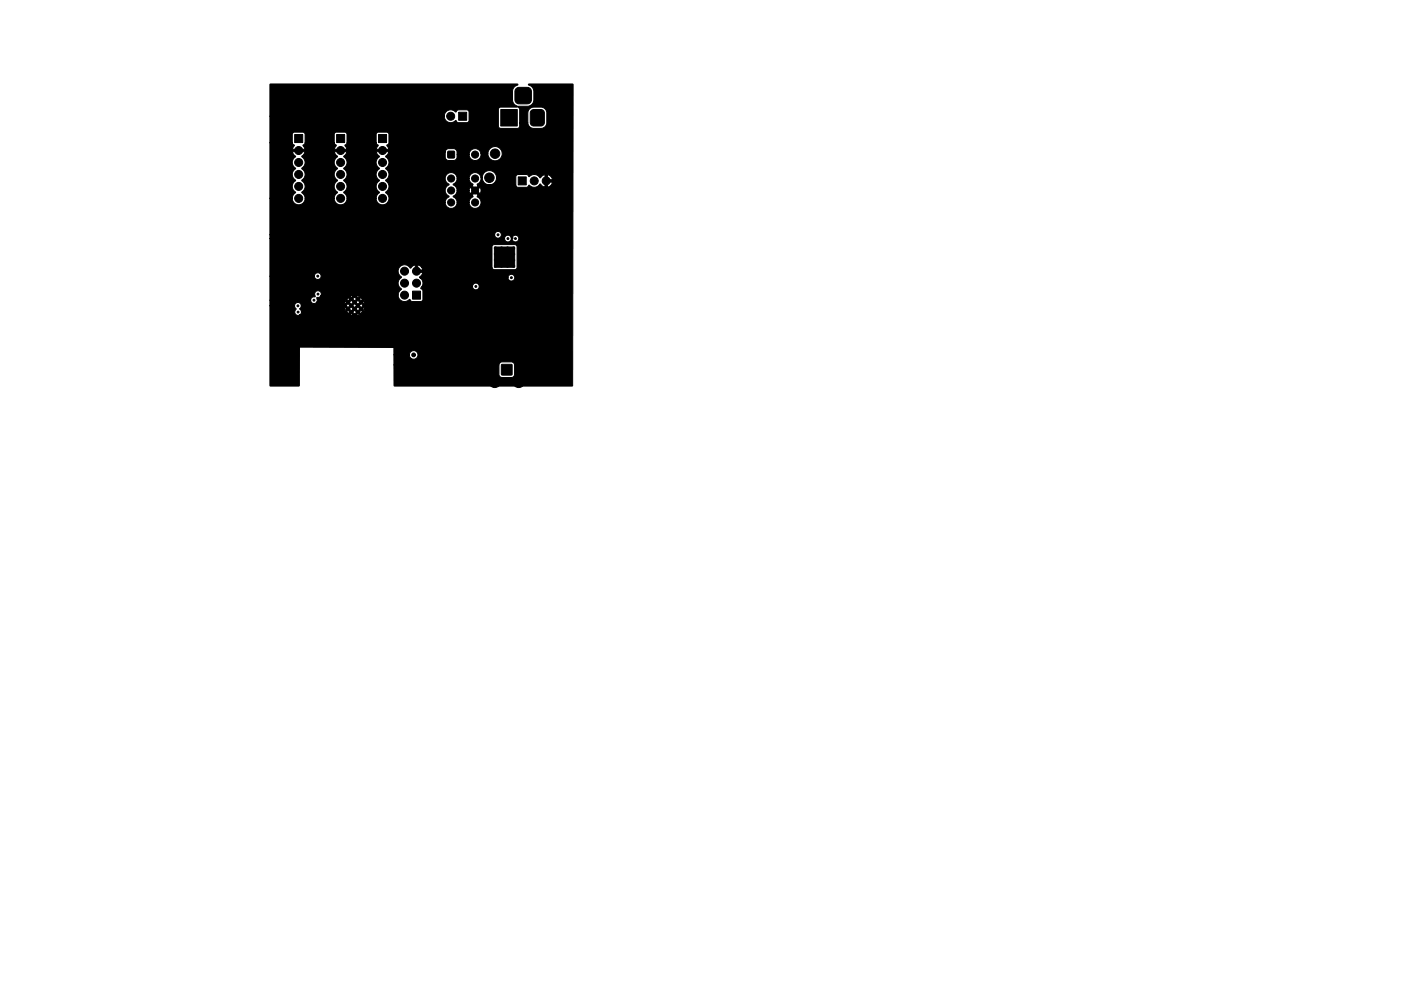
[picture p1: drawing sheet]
<svg xmlns="http://www.w3.org/2000/svg" width="297mm" height="210mm" viewBox="0 0 297 210" stroke-linecap="round" stroke-linejoin="round" font-family="sans-serif">
<g fill="#000" stroke="#000" stroke-width=".21">
<path d="M57.2 17.9l52.5-.1v.3a1.37 1.37 0 0 0-1 1.2v2a1.82 1.82 0 0 0 1 1.3l-.1 .1h-3.5l-.3 .2-.1 .3v3.8l.4 .2h3.7l.4-.4v-.8h1.7a1.25 1.25 0 0 0 1.2 1.2h1.8a1.26 1.26 0 0 0 1-1.2v-2.2a1.26 1.26 0 0 0-1.2-1.1h-1.6a1.25 1.25 0 0 0-1.2 1.2v2.1h-1.7v-2.8l-.3-.6 2-.1a1.39 1.39 0 0 0 1.3-1.2v-2a1.66 1.66 0 0 0-1.2-1.3l.2-.2h9.2l.1 .1-.1 64h-37.8l-.1-4.5h22.3v2.1l.3 .5 .3 .1h2.1l.3-.1 .3-.5v-2.1l-.3-.5-.4-.1h-2l-.5 .3-.1 .3h-22.3v-2.1h3.3a.91 .91 0 0 0 1.3 .8 .91 .91 0 0 0 .2-1.5 .91 .91 0 0 0-1.5 .5v.2h-3.3v-1.6h-20v8.2h-6.2l-.1-17h5.2l.4 .7a.73 .73 0 0 0-.2 .9 .73 .73 0 0 0 .9 .4h12.5h.2l-.3-.4-.3 .4h-.8l-.3-.4-.3 .4h-10.7l.3-.3 .1-.4h9.6l.2 .1 .2 .3 .3-.4h.6l.3 .4 .5-.4h.6l.3 .4 .1-.3 .3-.1-.3-.4-.4 .4h-.6l-.4-.4-.4 .4h-.6l-.4-.4-.3 .4h-9.6l-.3-.7h9.5l.1 .4 .3-.4h.6l.4 .4 .4-.4h.6l.4 .4 .4-.4h.6l.3 .4 .1-.3-.1-.4-.3 .3h-.6l-.4-.4-.4 .4h-.6l-.4-.4-.4 .4h-.6l-.3-.3-.1 .3h-9.5l.3-.6h9.6l.3 .3 .4-.4h.6l.4 .4 .4-.4h.6l.4 .4 .3-.3-.3-.5-.4 .4h-.6l-.4-.4-.4 .4h-.6l-.4-.4-.3 .5h-9.6l-.2-.5a.72 .72 0 0 0-.8-.2 .72 .72 0 0 0-.5 .7h-5.2v-1.2h8.7a.71 .71 0 0 0 .5 .7 .71 .71 0 0 0 .7-.3h6l.1 .4 .3-.4h.6l.4 .4 .4-.4h.6l.4 .4 .4-.4h.6l.3 .4 .1-.2-.1-.5-.3 .3h-.6l-.4-.4-.4 .4h-.6l-.4-.4-.4 .4h-.6l-.3-.3-.1 .3h-6l.2-.6h6.2l.3 .3 .4-.4h.6l.4 .4 .4-.4h.6l.4 .4 .3-.3-.3-.1-.1-.3-.3 .3h-.6l-.3-.3-.5 .3h-.6l-.3-.3-.1 .3-.3 .1h-6.2l-.1-.3 .5-.1 .3-.3h6.2l.3 .3 .3-.3h.8l.3 .3 .3-.3h-8.2l.1-.2h16.3v.2a1.44 1.44 0 0 0 1 1.1 1.44 1.44 0 0 0 1.5-.4l.4 .5h1.9l.3-.2 .2-.3v-1.8l-.5-.5 .3-.4h10.7a.71 .71 0 0 0 1 .6 .71 .71 0 0 0 .1-1.2 .71 .71 0 0 0-1.1 .4v.2l-10.7-.1a1.36 1.36 0 0 0-.5-1.8h18.7a.71 .71 0 0 0 .7 .7 .71 .71 0 0 0 .7-.6 .71 .71 0 0 0-.6-.8l-.6 .2-.2 .5h-18.7v-.2l.5-.5 .1-.4h-1.5v-.5h1.5l-.2-.5h14.9l.2 .3 .3 .1h4.4l.4-.4v-4.4l-.1-.4-.3-.1h-4.4l-.3 .1-.2 .4v4.4h-14.9l-.8-.6v1.1h-.5v-1.1l-.5 .2-.5 .5-.6-.5a1.4 1.4 0 0 0-1.9 .5 1.4 1.4 0 0 0 .5 1.9 1.48 1.48 0 0 0 0 2.6l-.5 .5-.2 .7h-16.3v-.4l-.3-.4a.76 .76 0 0 0-1 .1 .76 .76 0 0 0 0 1 .87 .87 0 0 0-.9 .8h-8.7v-5.1l9.5 .1a.71 .71 0 0 0 .7 .6 .71 .71 0 0 0 .7-.7 .71 .71 0 0 0-.6-.7l-.5 .1-.3 .6h-9.5v-8h49.8v.2a.77 .77 0 0 0 .8 .5 .77 .77 0 0 0 .7-.6 .75 .75 0 0 0 1.2 .5 .75 .75 0 0 0-.2-1.3l-.6 .1-.4 .5-.3-.4a.72 .72 0 0 0-.8-.1 .72 .72 0 0 0-.4 .6h-49.8v-.8l47.7 .1a.72 .72 0 0 0 1.1 .4 .72 .72 0 0 0-.1-1.2 .72 .72 0 0 0-1 .7h-47.7v-7.7h4.8a1.36 1.36 0 0 0 1.3 1.4 1.36 1.36 0 0 0 1.4-1.4h6.2a1.36 1.36 0 0 0 1.3 1.4 1.36 1.36 0 0 0 1.4-1.4h6.1a1.36 1.36 0 0 0 .9 1.3 1.36 1.36 0 0 0 1.6-.4h12.2v.2a1.26 1.26 0 0 0 1.4 1 1.26 1.26 0 0 0 1.1-1.2h2.6v.2a1.28 1.28 0 0 0 2.1 .7 1.28 1.28 0 0 0-.4-2.2l.2-.2-.7-.7-.7 .7 .3 .3-.7 .5-.1 .7h-2.6l-.2-.7-.6-.6a1.53 1.53 0 0 0 .8-1.3h2.6l.2 .7 .7-.7h.7l.7 .7a1.17 1.17 0 0 0 0-1.4l-.7 .7h-.7l-.7-.7-.2 .7h-2.6a1.53 1.53 0 0 0-.8-1.3 1.53 1.53 0 0 0 .8-1.2h2.6l.1 .6 .7 .6-.3 .3 .7 .7 .7-.7-.1-.1h8.1l.1 .3 .3 .1h1.9l.5-.4a1.42 1.42 0 0 0 2.2-.2h.2l.8 .6h.7a1.3 1.3 0 0 0 1-1l-1-.1v1.1h-.5v-1.6h1.5a1.28 1.28 0 0 0-1-1v1h-.5l-.1-1-.4 .1-.5 .5-.4-.3a1.49 1.49 0 0 0-2.1 .1l-.4-.5-2.1 .1-.2 .3v1.9h-8.1l-.1-.2a1.49 1.49 0 0 0 .8-1.4h.2l.1 .2a1.52 1.52 0 0 0 2.4 1 1.52 1.52 0 0 0-.2-2.5 1.52 1.52 0 0 0-2.3 1.3h-.2a1.26 1.26 0 0 0-1.4-1.1 1.26 1.26 0 0 0-1.1 1.3h-2.6v-.2a1.29 1.29 0 0 0-2.1-.7 1.29 1.29 0 0 0 .4 2.1 1.38 1.38 0 0 0-.8 1.3 1.38 1.38 0 0 0 .8 1.3 1.53 1.53 0 0 0-.8 1.3l-12.2-.1a1.47 1.47 0 0 0-.4-2.1 1.49 1.49 0 0 0 0-2.5 1.49 1.49 0 0 0 0-2.6 1.49 1.49 0 0 0 0-2.5l.6-1h12v1.1l.1 .5 .5 .2 1.2 .1 .6-.5 .1-.8h2.6v.2a1.26 1.26 0 0 0 1.4 1 1.26 1.26 0 0 0 1.1-1.4h1.4l.1 .2a1.52 1.52 0 0 0 2.4 1 1.52 1.52 0 0 0-.3-2.5 1.52 1.52 0 0 0-2.2 1.3h-1.4a1.26 1.26 0 0 0-1.4-1.1 1.26 1.26 0 0 0-1.1 1.3h-2.6v-.6a.75 .75 0 0 0-.7-.7l-1.4 .1-.4 .6h-14.6l.6 1.1a1.44 1.44 0 0 0 .1 2.5 1.48 1.48 0 0 0 0 2.5 1.48 1.48 0 0 0 0 2.5l-.6 .6-.2 .7h-6.1l-.2-.7-.5-.6a1.49 1.49 0 0 0 0-2.5 1.49 1.49 0 0 0 0-2.6 1.49 1.49 0 0 0 0-2.5l.5-.6 .1-.4h-2.6l.6 1.1a1.44 1.44 0 0 0 .1 2.5 1.48 1.48 0 0 0 0 2.5 1.48 1.48 0 0 0 0 2.5l-.6 .6-.1 .7h-6.2l-.2-.7-.5-.6a1.49 1.49 0 0 0 0-2.5 1.49 1.49 0 0 0 0-2.6 1.49 1.49 0 0 0 0-2.5l.5-.6 .2-.4h-2.7l.7 1.1a1.44 1.44 0 0 0 0 2.5 1.48 1.48 0 0 0 0 2.5 1.48 1.48 0 0 0 0 2.5l-.6 .6-.1 .7h-4.8v-11.8h4.8l.4 .5-.4 .9h2.7l-.5-.8 .5-.6h6.2l.4 .5-.4 .9h2.6l-.4-.8 .5-.6h6.1l.5 .5-.4 .9h2.6l-.4-.8 .5-.5v-2l-.4-.4-2.1 .1-.2 .3-.1 1.9h-6.1v-1.9l-.5-.4h-1.8l-.3 .2-.1 .3v1.8h-6.2v-1.8l-.2-.3-.3-.2h-1.8l-.4 .4v1.9h-4.8v-5.7h37v.3a1.44 1.44 0 0 0 1 1.1 1.44 1.44 0 0 0 1.5-.4l.4 .4h2.1l.2-.4 .1-1.8-.2-.3-.3-.2h-1.9l-.4 .4h-.2a1.36 1.36 0 0 0-1.5-.3 1.36 1.36 0 0 0-.8 1.2h-37zM62.5 28.5h1.7v1.7h-1.7zM71.4 28.5h1.7v1.7h-1.7zM80.3 28.5h1.7v1.7h-1.7zM95 32.1h1.3v1.4h-1.3zM97.2 23.8h1.7v1.7h-1.7zM106.2 23.2h3.5v3.5h-3.5zM109.9 37.5h1.7v1.7h-1.7zM109.4 18.8l.5-.3h1.9a.88 .88 0 0 1 .9 .9v1.8a.88 .88 0 0 1-.9 .8h-1.8a.88 .88 0 0 1-.8-.8v-1.9zM112.7 23.4l.5-.2h1.5l.6 .3 .1 .5v2l-.3 .6-.4 .1h-1.5l-.6-.2-.2-.5v-2zM104.8 52.4h4.3v4.3h-4.3zM87.5 61.8h1.7v1.7h-1.7z"/>
<path d="M106.4 77.3h2.1v2.2h-2.1z"/>
<circle cx="65.2" cy="19.1" r=".4"/>
<circle cx="67.2" cy="19.1" r=".4"/>
<circle cx="69.2" cy="19.1" r=".4"/>
<circle cx="71.2" cy="19.1" r=".4"/>
<circle cx="73.3" cy="19.1" r=".4"/>
<circle cx="75.3" cy="19.1" r=".4"/>
<circle cx="77.3" cy="19.1" r=".4"/>
<circle cx="79.4" cy="19.1" r=".4"/>
<circle cx="81.3" cy="19.1" r=".4"/>
<circle cx="83.4" cy="19.1" r=".4"/>
<circle cx="85.3" cy="19.1" r=".4"/>
<circle cx="87.2" cy="19.1" r=".4"/>
<circle cx="89.1" cy="19.1" r=".4"/>
<circle cx="91.4" cy="19.1" r=".4"/>
<circle cx="93.5" cy="19.1" r=".4"/>
<circle cx="95.4" cy="19.1" r=".4"/>
<circle cx="97.3" cy="19.1" r=".4"/>
<circle cx="99.2" cy="19.1" r=".4"/>
<circle cx="101.4" cy="19.1" r=".4"/>
<circle cx="103.3" cy="19.1" r=".4"/>
<circle cx="58.8" cy="37.6" r=".4"/>
<circle cx="58.8" cy="39.6" r=".4"/>
<circle cx="58.8" cy="35.7" r=".4"/>
<circle cx="58.8" cy="33.7" r=".4"/>
<circle cx="58.8" cy="31.7" r=".4"/>
<circle cx="58.8" cy="27.8" r=".4"/>
<circle cx="58.8" cy="29.7" r=".4"/>
<circle cx="58.8" cy="25.8" r=".4"/>
<circle cx="60.8" cy="23.7" r=".4"/>
<circle cx="63" cy="23.7" r=".4"/>
<circle cx="63.1" cy="21.3" r=".4"/>
<circle cx="63.3" cy="39.6" r=".85"/>
<circle cx="63.3" cy="37" r=".85"/>
<circle cx="63.3" cy="31.9" r=".85"/>
<circle cx="63.3" cy="34.5" r=".85"/>
<circle cx="65.1" cy="23.7" r=".4"/>
<circle cx="65.1" cy="21.3" r=".4"/>
<circle cx="67" cy="23.7" r=".4"/>
<circle cx="67" cy="21.3" r=".4"/>
<circle cx="69" cy="23.7" r=".4"/>
<circle cx="69" cy="21.3" r=".4"/>
<circle cx="71.2" cy="23.7" r=".4"/>
<circle cx="71.2" cy="21.3" r=".4"/>
<circle cx="72.2" cy="31.9" r=".85"/>
<circle cx="72.2" cy="34.5" r=".85"/>
<circle cx="72.2" cy="37" r=".85"/>
<circle cx="72.2" cy="39.6" r=".85"/>
<circle cx="73.2" cy="23.6" r=".4"/>
<circle cx="73.2" cy="21.3" r=".4"/>
<circle cx="75.2" cy="23.7" r=".4"/>
<circle cx="75.2" cy="21.3" r=".4"/>
<circle cx="77.2" cy="23.7" r=".4"/>
<circle cx="77.2" cy="21.3" r=".4"/>
<circle cx="79.2" cy="23.7" r=".4"/>
<circle cx="79.2" cy="21.3" r=".4"/>
<circle cx="81.1" cy="37" r=".85"/>
<circle cx="81.1" cy="39.6" r=".85"/>
<circle cx="81.1" cy="31.9" r=".85"/>
<circle cx="81.1" cy="34.5" r=".85"/>
<circle cx="81.3" cy="23.7" r=".4"/>
<circle cx="81.3" cy="21.3" r=".4"/>
<circle cx="83.3" cy="23.7" r=".4"/>
<circle cx="83.3" cy="21.3" r=".4"/>
<circle cx="85.3" cy="23.7" r=".4"/>
<circle cx="85.3" cy="21.3" r=".4"/>
<circle cx="87.1" cy="23.6" r=".4"/>
<circle cx="87.2" cy="21.2" r=".4"/>
<circle cx="89.1" cy="23.6" r=".4"/>
<circle cx="89.1" cy="21.2" r=".4"/>
<circle cx="89.2" cy="37.7" r=".4"/>
<circle cx="91.4" cy="21.3" r=".4"/>
<circle cx="92.5" cy="38.4" r=".4"/>
<circle cx="93.4" cy="21.3" r=".4"/>
<circle cx="95.4" cy="21.3" r=".4"/>
<circle cx="95.6" cy="24.7" r=".85"/>
<circle cx="95.6" cy="37.9" r=".75"/>
<circle cx="97.3" cy="21.2" r=".4"/>
<circle cx="99.2" cy="21.2" r=".4"/>
<circle cx="100.7" cy="37.9" r=".75"/>
<circle cx="100.7" cy="32.8" r=".75"/>
<circle cx="101.4" cy="21.2" r=".4"/>
<circle cx="103.3" cy="21.2" r=".4"/>
<circle cx="103.8" cy="37.7" r="1"/>
<circle cx="105" cy="32.6" r="1"/>
<circle cx="107.5" cy="33.1" r=".4"/>
<circle cx="109.7" cy="35.6" r=".4"/>
<circle cx="113.3" cy="38.4" r=".85"/>
<circle cx="115.1" cy="35.8" r=".4"/>
<circle cx="115.8" cy="38.4" r=".85"/>
<circle cx="119.9" cy="37.5" r=".4"/>
<circle cx="119.9" cy="30.8" r=".4"/>
<circle cx="119.9" cy="22.1" r=".4"/>
<circle cx="119.9" cy="24.3" r=".4"/>
<circle cx="119.9" cy="39.5" r=".4"/>
<circle cx="119.9" cy="28.6" r=".4"/>
<circle cx="119.9" cy="26.3" r=".4"/>
<circle cx="119.9" cy="35.3" r=".4"/>
<circle cx="119.9" cy="33" r=".4"/>
<circle cx="58.8" cy="43.6" r=".4"/>
<circle cx="58.8" cy="41.6" r=".4"/>
<circle cx="58.8" cy="45.6" r=".4"/>
<circle cx="58.8" cy="47.5" r=".4"/>
<circle cx="58.8" cy="49.5" r=".4"/>
<circle cx="58.8" cy="51.5" r=".4"/>
<circle cx="58.8" cy="53.5" r=".4"/>
<circle cx="58.8" cy="57.4" r=".4"/>
<circle cx="58.8" cy="59.4" r=".4"/>
<circle cx="58.8" cy="55.4" r=".4"/>
<circle cx="63.3" cy="42.1" r=".85"/>
<circle cx="67.4" cy="58.6" r=".2"/>
<circle cx="72.2" cy="42.1" r=".85"/>
<circle cx="81.1" cy="42.1" r=".85"/>
<circle cx="85.8" cy="57.5" r=".85"/>
<circle cx="88.3" cy="57.5" r=".85"/>
<circle cx="90.7" cy="56.8" r=".4"/>
<circle cx="90.7" cy="58.8" r=".4"/>
<circle cx="93" cy="56.8" r=".4"/>
<circle cx="93" cy="58.8" r=".4"/>
<circle cx="95.2" cy="56.9" r=".4"/>
<circle cx="95.2" cy="59" r=".4"/>
<circle cx="95.6" cy="40.4" r=".75"/>
<circle cx="95.6" cy="43" r=".75"/>
<circle cx="100.7" cy="43" r=".75"/>
<circle cx="100.7" cy="40.4" r=".75"/>
<circle cx="105.1" cy="56.5" r=".25"/>
<circle cx="105.1" cy="52.7" r=".25"/>
<circle cx="105.1" cy="53.9" r=".25"/>
<circle cx="105.1" cy="55.2" r=".25"/>
<circle cx="105.6" cy="49.8" r=".2"/>
<circle cx="106.3" cy="56.5" r=".25"/>
<circle cx="106.3" cy="52.7" r=".25"/>
<circle cx="106.3" cy="53.9" r=".25"/>
<circle cx="106.3" cy="55.2" r=".25"/>
<circle cx="106.8" cy="41.2" r=".4"/>
<circle cx="107.6" cy="56.5" r=".25"/>
<circle cx="107.6" cy="52.7" r=".25"/>
<circle cx="107.6" cy="53.9" r=".25"/>
<circle cx="107.6" cy="55.2" r=".25"/>
<circle cx="107.7" cy="50.6" r=".2"/>
<circle cx="108.4" cy="58.9" r=".2"/>
<circle cx="108.6" cy="50.5" r=".2"/>
<circle cx="108.9" cy="56.5" r=".25"/>
<circle cx="108.9" cy="52.7" r=".25"/>
<circle cx="108.9" cy="53.9" r=".25"/>
<circle cx="108.9" cy="55.2" r=".25"/>
<circle cx="109.3" cy="50.6" r=".2"/>
<circle cx="112.7" cy="44.5" r=".4"/>
<circle cx="113.4" cy="56.2" r=".4"/>
<circle cx="113.4" cy="58" r=".4"/>
<circle cx="113.4" cy="54.1" r=".4"/>
<circle cx="115" cy="45.6" r=".4"/>
<circle cx="115.5" cy="56.2" r=".4"/>
<circle cx="115.5" cy="58" r=".4"/>
<circle cx="115.5" cy="54" r=".4"/>
<circle cx="115.5" cy="51.8" r=".4"/>
<circle cx="117.3" cy="44.5" r=".4"/>
<circle cx="117.8" cy="56.2" r=".4"/>
<circle cx="117.8" cy="58" r=".4"/>
<circle cx="117.8" cy="54.1" r=".4"/>
<circle cx="117.9" cy="51.9" r=".4"/>
<circle cx="119.9" cy="46" r=".4"/>
<circle cx="119.9" cy="44" r=".4"/>
<circle cx="119.9" cy="41.8" r=".4"/>
<circle cx="120" cy="52.1" r=".4"/>
<circle cx="120" cy="48.1" r=".4"/>
<circle cx="120" cy="50.1" r=".4"/>
<circle cx="120" cy="54.2" r=".4"/>
<circle cx="120" cy="56.2" r=".4"/>
<circle cx="120" cy="58.2" r=".4"/>
<circle cx="58.8" cy="63.3" r=".4"/>
<circle cx="58.8" cy="69.3" r=".4"/>
<circle cx="58.8" cy="61.4" r=".4"/>
<circle cx="58.8" cy="67.3" r=".4"/>
<circle cx="58.8" cy="65.3" r=".4"/>
<circle cx="58.8" cy="71.3" r=".4"/>
<circle cx="63.2" cy="64.9" r=".2"/>
<circle cx="63.2" cy="66.2" r=".2"/>
<circle cx="66.6" cy="63.7" r=".2"/>
<circle cx="67.4" cy="62.4" r=".2"/>
<circle cx="73.8" cy="65.5" r=".2"/>
<circle cx="73.8" cy="64.1" r=".2"/>
<circle cx="74.5" cy="66.2" r=".2"/>
<circle cx="74.5" cy="64.8" r=".2"/>
<circle cx="74.5" cy="63.4" r=".2"/>
<circle cx="75.2" cy="64.1" r=".2"/>
<circle cx="75.2" cy="65.5" r=".2"/>
<circle cx="75.9" cy="66.2" r=".2"/>
<circle cx="75.9" cy="64.8" r=".2"/>
<circle cx="75.9" cy="63.4" r=".2"/>
<circle cx="76.6" cy="64.1" r=".2"/>
<circle cx="76.6" cy="65.5" r=".2"/>
<circle cx="85.8" cy="62.6" r=".85"/>
<circle cx="85.8" cy="60.1" r=".85"/>
<circle cx="87.7" cy="75.3" r=".4"/>
<circle cx="88.3" cy="60.1" r=".85"/>
<circle cx="90.7" cy="69" r=".4"/>
<circle cx="90.7" cy="73" r=".4"/>
<circle cx="90.7" cy="65" r=".4"/>
<circle cx="90.7" cy="61" r=".4"/>
<circle cx="90.7" cy="71" r=".4"/>
<circle cx="90.7" cy="67" r=".4"/>
<circle cx="90.7" cy="78.9" r=".4"/>
<circle cx="90.7" cy="63" r=".4"/>
<circle cx="90.7" cy="76.9" r=".4"/>
<circle cx="93" cy="67" r=".4"/>
<circle cx="93" cy="69" r=".4"/>
<circle cx="93" cy="65" r=".4"/>
<circle cx="93" cy="61" r=".4"/>
<circle cx="93.1" cy="73.1" r=".4"/>
<circle cx="93.1" cy="71.1" r=".4"/>
<circle cx="93.1" cy="63" r=".4"/>
<circle cx="93.1" cy="78.9" r=".4"/>
<circle cx="93.1" cy="76.9" r=".4"/>
<circle cx="95.2" cy="67.1" r=".4"/>
<circle cx="95.2" cy="63" r=".4"/>
<circle cx="95.2" cy="76.9" r=".4"/>
<circle cx="95.2" cy="78.9" r=".4"/>
<circle cx="95.2" cy="61" r=".4"/>
<circle cx="95.2" cy="69.1" r=".4"/>
<circle cx="95.2" cy="65" r=".4"/>
<circle cx="95.2" cy="71.1" r=".4"/>
<circle cx="97.8" cy="78.8" r=".4"/>
<circle cx="97.8" cy="76.8" r=".4"/>
<circle cx="99.2" cy="74.4" r=".4"/>
<circle cx="100.2" cy="76.8" r=".4"/>
<circle cx="100.2" cy="78.8" r=".4"/>
<circle cx="100.9" cy="60.8" r=".2"/>
<circle cx="101.1" cy="74.4" r=".4"/>
<circle cx="101.4" cy="63.5" r=".4"/>
<circle cx="101.4" cy="69.5" r=".4"/>
<circle cx="101.4" cy="71.5" r=".4"/>
<circle cx="101.4" cy="67.5" r=".4"/>
<circle cx="101.4" cy="65.5" r=".4"/>
<circle cx="102.3" cy="78.8" r=".4"/>
<circle cx="102.3" cy="76.8" r=".4"/>
<circle cx="103.5" cy="63.5" r=".4"/>
<circle cx="103.5" cy="71.5" r=".4"/>
<circle cx="103.5" cy="67.5" r=".4"/>
<circle cx="103.5" cy="69.5" r=".4"/>
<circle cx="103.5" cy="65.5" r=".4"/>
<circle cx="104.9" cy="75.9" r="1.25"/>
<circle cx="106" cy="63.3" r=".2"/>
<circle cx="106" cy="65" r=".2"/>
<circle cx="106" cy="66" r=".2"/>
<circle cx="106" cy="64.1" r=".2"/>
<circle cx="106.2" cy="72" r=".2"/>
<circle cx="106.2" cy="70.1" r=".2"/>
<circle cx="106.2" cy="68.6" r=".2"/>
<circle cx="108.2" cy="72.7" r=".2"/>
<circle cx="108.2" cy="70.8" r=".2"/>
<circle cx="108.2" cy="67.9" r=".2"/>
<circle cx="108.2" cy="69.4" r=".2"/>
<circle cx="110" cy="75.9" r="1.25"/>
<circle cx="111.1" cy="70.2" r=".4"/>
<circle cx="111.1" cy="62.2" r=".4"/>
<circle cx="111.1" cy="72.3" r=".4"/>
<circle cx="111.1" cy="68.2" r=".4"/>
<circle cx="111.1" cy="66.2" r=".4"/>
<circle cx="111.1" cy="64.3" r=".4"/>
<circle cx="113.4" cy="60" r=".4"/>
<circle cx="113.4" cy="62.2" r=".4"/>
<circle cx="113.4" cy="74.3" r=".4"/>
<circle cx="113.4" cy="70.2" r=".4"/>
<circle cx="113.4" cy="68.2" r=".4"/>
<circle cx="113.4" cy="76.3" r=".4"/>
<circle cx="113.4" cy="66.2" r=".4"/>
<circle cx="113.4" cy="72.3" r=".4"/>
<circle cx="113.5" cy="64.3" r=".4"/>
<circle cx="113.5" cy="78.2" r=".4"/>
<circle cx="115.5" cy="60" r=".4"/>
<circle cx="115.5" cy="62.2" r=".4"/>
<circle cx="115.5" cy="76.3" r=".4"/>
<circle cx="115.5" cy="72.3" r=".4"/>
<circle cx="115.5" cy="68.2" r=".4"/>
<circle cx="115.5" cy="74.3" r=".4"/>
<circle cx="115.5" cy="66.2" r=".4"/>
<circle cx="115.5" cy="70.2" r=".4"/>
<circle cx="115.6" cy="64.3" r=".4"/>
<circle cx="115.6" cy="78.1" r=".4"/>
<circle cx="117.8" cy="60" r=".4"/>
<circle cx="117.9" cy="62.2" r=".4"/>
<circle cx="117.9" cy="70.2" r=".4"/>
<circle cx="117.9" cy="66.2" r=".4"/>
<circle cx="117.9" cy="68.2" r=".4"/>
<circle cx="117.9" cy="72.4" r=".4"/>
<circle cx="117.9" cy="76.4" r=".4"/>
<circle cx="117.9" cy="74.4" r=".4"/>
<circle cx="117.9" cy="64.3" r=".4"/>
<circle cx="117.9" cy="78.2" r=".4"/>
<circle cx="120" cy="62.3" r=".4"/>
<circle cx="120" cy="68.4" r=".4"/>
<circle cx="120" cy="66.3" r=".4"/>
<circle cx="120" cy="74.4" r=".4"/>
<circle cx="120" cy="76.3" r=".4"/>
<circle cx="120" cy="78.2" r=".4"/>
<circle cx="120" cy="70.4" r=".4"/>
<circle cx="120" cy="72.4" r=".4"/>
<circle cx="120" cy="64.3" r=".4"/>
<circle cx="120" cy="60.2" r=".4"/>
<circle cx="104.9" cy="81" r="1.25"/>
<circle cx="110" cy="81" r="1.25"/>
<circle cx="113.5" cy="80.1" r=".4"/>
<circle cx="115.6" cy="80.1" r=".4"/>
<circle cx="117.9" cy="80.1" r=".4"/>
<circle cx="120" cy="80.1" r=".4"/>
</g>
</svg>
